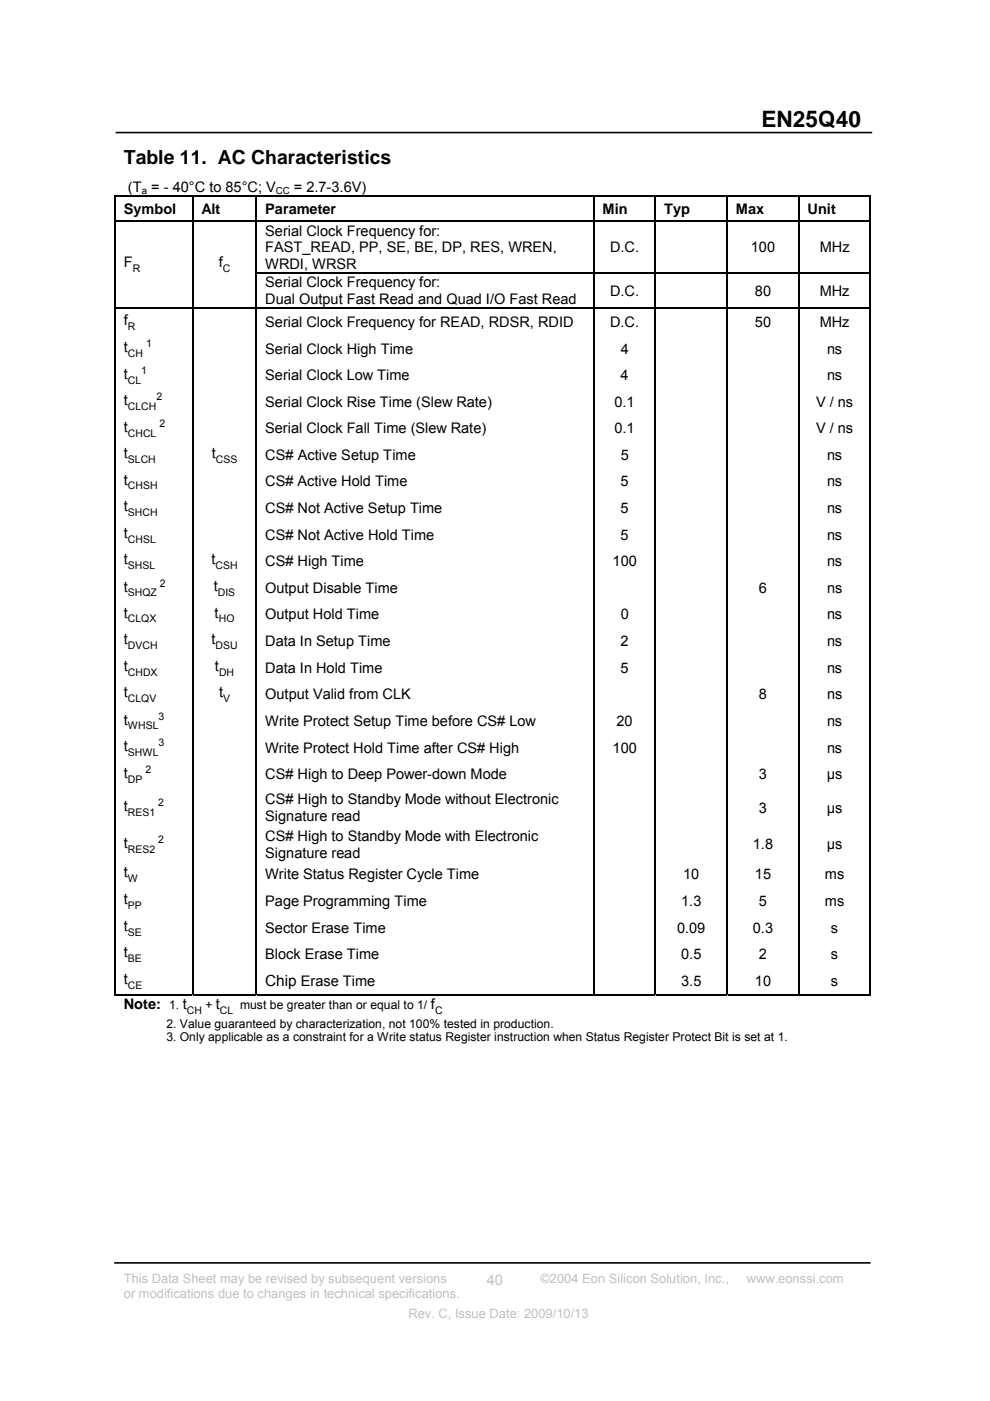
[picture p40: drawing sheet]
<svg xmlns="http://www.w3.org/2000/svg" width="210mm" height="297mm" viewBox="0 0 210 297" stroke-linecap="round" stroke-linejoin="round" font-family="sans-serif">
<defs><g id="words">
<text font-size="4.8" x="161.5" y="26.9">EN25Q40</text>
<text font-size="4.1" x="26.3" y="34.7">Table 11. AC Characteristics</text>
<text font-size="3.3" x="56.3" y="209.1">Chip Erase Time</text>
<g font-size="3.1">
<text x="27.1" y="40.7">(T = - 40°C to 85°C; V</text>
<text x="62.3" y="40.7">= 2.7-3.6V)</text>
<text x="26.3" y="45.3">Symbol</text>
<text x="42.7" y="45.3">Alt</text>
<text x="56.3" y="45.3">Parameter</text>
<text x="127.8" y="45.3">Min</text>
<text x="140.9" y="45.3">Typ</text>
<text x="156.1" y="45.3">Max</text>
<text x="171.3" y="45.3">Unit</text>
<text x="56.3" y="49.9">Serial Clock Frequency for:</text>
<text x="56.3" y="53.5">FAST_READ, PP, SE, BE, DP, RES, WREN,</text>
<text x="129.4" y="53.5">D.C.</text>
<text x="159.3" y="53.5">100</text>
<text x="173.9" y="53.5">MHz</text>
<text x="26.3" y="56.6">F</text>
<text x="46.4" y="56.6">f</text>
<text x="56.3" y="57.1">WRDI, WRSR</text>
<text x="56.3" y="60.9">Serial Clock Frequency for:</text>
<text x="56.3" y="64.5">Dual Output Fast Read and Quad I/O Fast Read</text>
<text x="129.4" y="62.7">D.C.</text>
<text x="160.1" y="62.7">80</text>
<text x="173.9" y="62.7">MHz</text>
<text x="26.3" y="68.9">f</text>
<text x="56.3" y="69.3">Serial Clock Frequency for READ, RDSR, RDID</text>
<text x="129.4" y="69.3">D.C.</text>
<text x="160.1" y="69.3">50</text>
<text x="173.9" y="69.3">MHz</text>
<text x="26.3" y="74.7">t</text>
<text x="56.3" y="75">Serial Clock High Time</text>
<text x="131.7" y="75">4</text>
<text x="175.4" y="75">ns</text>
<text x="26.3" y="80.3">t</text>
<text x="56.3" y="80.6">Serial Clock Low Time</text>
<text x="131.6" y="80.6">4</text>
<text x="175.4" y="80.6">ns</text>
<text x="26.3" y="85.9">t</text>
<text x="56.3" y="86.2">Serial Clock Rise Time (Slew Rate)</text>
<text x="130.3" y="86.2">0.1</text>
<text x="173.1" y="86.2">V / ns</text>
<text x="26.3" y="91.6">t</text>
<text x="56.3" y="91.9">Serial Clock Fall Time (Slew Rate)</text>
<text x="130.3" y="91.9">0.1</text>
<text x="173.1" y="91.9">V / ns</text>
<text x="26.3" y="97.1">t</text>
<text x="44.9" y="97.1">t</text>
<text x="56.3" y="97.5">CS# Active Setup Time</text>
<text x="131.7" y="97.5">5</text>
<text x="175.4" y="97.5">ns</text>
<text x="26.3" y="102.7">t</text>
<text x="56.3" y="103.1">CS# Active Hold Time</text>
<text x="131.6" y="103.1">5</text>
<text x="175.4" y="103.1">ns</text>
<text x="26.3" y="108.4">t</text>
<text x="56.3" y="108.8">CS# Not Active Setup Time</text>
<text x="131.6" y="108.8">5</text>
<text x="175.4" y="108.8">ns</text>
<text x="26.3" y="114">t</text>
<text x="26.3" y="119.7">t</text>
<text x="44.9" y="119.7">t</text>
<text x="56.3" y="114.4">CS# Not Active Hold Time</text>
<text x="131.6" y="114.4">5</text>
<text x="175.4" y="114.4">ns</text>
<text x="26.3" y="125.4">t</text>
<text x="45.3" y="125.3">t</text>
<text x="56.3" y="120.1">CS# High Time</text>
<text x="56.3" y="125.7">Output Disable Time</text>
<text x="129.9" y="120.1">100</text>
<text x="161" y="125.7">6</text>
<text x="175.4" y="120.1">ns</text>
<text x="175.4" y="125.7">ns</text>
<text x="26.3" y="130.9">t</text>
<text x="45.5" y="130.9">t</text>
<text x="56.3" y="131.3">Output Hold Time</text>
<text x="131.6" y="131.3">0</text>
<text x="175.4" y="131.3">ns</text>
<text x="26.3" y="136.6">t</text>
<text x="44.9" y="136.6">t</text>
<text x="56.3" y="137">Data In Setup Time</text>
<text x="131.6" y="137">2</text>
<text x="175.4" y="137">ns</text>
<text x="26.3" y="142.2">t</text>
<text x="45.6" y="142.2">t</text>
<text x="56.3" y="142.6">Data In Hold Time</text>
<text x="131.6" y="142.6">5</text>
<text x="175.4" y="142.6">ns</text>
<text x="26.3" y="147.8">t</text>
<text x="46.5" y="147.8">t</text>
<text x="56.3" y="148.3">Output Valid from CLK</text>
<text x="161" y="148.3">8</text>
<text x="175.4" y="148.3">ns</text>
<text x="26.3" y="153.6">t</text>
<text x="56.3" y="153.9">Write Protect Setup Time before CS# Low</text>
<text x="130.8" y="153.9">20</text>
<text x="175.4" y="153.9">ns</text>
<text x="26.3" y="159.3">t</text>
<text x="56.3" y="159.6">Write Protect Hold Time after CS# High</text>
<text x="129.9" y="159.6">100</text>
<text x="175.4" y="159.6">ns</text>
<text x="26.3" y="164.9">t</text>
<text x="56.3" y="165.2">CS# High to Deep Power-down Mode</text>
<text x="161" y="165.2">3</text>
<text x="175.4" y="165.2">µs</text>
<text x="26.3" y="172">t</text>
<text x="56.3" y="170.5">CS# High to Standby Mode without Electronic</text>
<text x="161" y="172.3">3</text>
<text x="175.4" y="172.3">µs</text>
<text x="26.3" y="179.8">t</text>
<text x="56.3" y="174">Signature read</text>
<text x="56.3" y="178.3">CS# High to Standby Mode with Electronic</text>
<text x="56.3" y="181.9">Signature read</text>
<text x="159.7" y="180.1">1.8</text>
<text x="175.4" y="180.1">µs</text>
<text x="26.3" y="186">t</text>
<text x="26.3" y="191.7">t</text>
<text x="56.3" y="186.5">Write Status Register Cycle Time</text>
<text x="144.9" y="186.5">10</text>
<text x="160.1" y="186.5">15</text>
<text x="175" y="186.5">ms</text>
<text x="26.3" y="197.3">t</text>
<text x="56.3" y="192.1">Page Programming Time</text>
<text x="56.3" y="197.7">Sector Erase Time</text>
<text x="143.6" y="197.7">0.09</text>
<text x="144.5" y="192.1">1.3</text>
<text x="159.7" y="197.7">0.3</text>
<text x="161" y="192.1">5</text>
<text x="175" y="192.1">ms</text>
<text x="176.3" y="197.7">s</text>
<text x="26.3" y="203">t</text>
<text x="56.3" y="203.4">Block Erase Time</text>
<text x="144.5" y="203.4">0.5</text>
<text x="161" y="203.4">2</text>
<text x="176.3" y="203.4">s</text>
<text x="26.3" y="208.6">t</text>
<text x="144.5" y="209">3.5</text>
<text x="160.1" y="209">10</text>
<text x="176.3" y="209">s</text>
<text x="26.3" y="214">Note:</text>
<text x="38.8" y="214">t</text>
<text x="45.8" y="214">t</text>
<text x="91.4" y="214">f</text>
</g>
<text font-size="3.1" fill="#c0c0c0" x="103.3" y="272.5">40</text>
<g font-size="2.7" fill="#c0c0c0">
<text x="26.3" y="275.3">or modifications due to changes in technical specifications.</text>
<text x="26.3" y="272.1">This Data Sheet may be revised by subsequent versions</text>
<text x="114.6" y="272.1">©2004 Eon Silicon Solution, Inc.,</text>
<text x="158.4" y="272.1">www.eonssi.com</text>
<text x="86.6" y="279.5">Rev. C, Issue Date: 2009/10/13</text>
</g>
<g font-size="2.6">
<text x="35.9" y="214">1.</text>
<text x="43.6" y="214">+</text>
<text x="50.9" y="214">must be greater than or equal to 1/</text>
<text x="35.3" y="217.9">2. Value guaranteed by characterization, not 100% tested in production.</text>
<text x="35.3" y="220.8">3. Only applicable as a constraint for a Write status Register instruction when Status Register Protect Bit is set at 1.</text>
</g>
<g font-size="2.2">
<text x="28.2" y="57.7">R</text>
<text x="47.3" y="57.7">C</text>
<text x="27.1" y="69.9">R</text>
<text x="27.1" y="75.7">CH</text>
<text x="31" y="73.6">1</text>
<text x="27.1" y="81.3">CL</text>
<text x="30" y="79.3">1</text>
<text x="27.1" y="87">CLCH</text>
<text x="33.2" y="84.9">2</text>
<text x="27.1" y="92.6">CHCL</text>
<text x="33.8" y="90.6">2</text>
<text x="27.1" y="98.1">SLCH</text>
<text x="45.8" y="98.1">CSS</text>
<text x="27.1" y="103.8">CHSH</text>
<text x="27.1" y="109.4">SHCH</text>
<text x="27.1" y="115">CHSL</text>
<text x="27.1" y="120.7">SHSL</text>
<text x="33.9" y="124.4">2</text>
<text x="45.7" y="120.7">CSH</text>
<text x="27.1" y="126.4">SHQZ</text>
<text x="27.1" y="132">CLQX</text>
<text x="46.2" y="126.3">DIS</text>
<text x="46.4" y="132">HO</text>
<text x="27.1" y="137.6">DVCH</text>
<text x="45.7" y="137.6">DSU</text>
<text x="27.1" y="143.2">CHDX</text>
<text x="46.5" y="143.2">DH</text>
<text x="27.1" y="148.9">CLQV</text>
<text x="47.3" y="148.9">V</text>
<text x="27.1" y="154.6">WHSL</text>
<text x="33.6" y="152.6">3</text>
<text x="27.1" y="160.3">SHWL</text>
<text x="33.6" y="158.2">3</text>
<text x="27.1" y="165.9">DP</text>
<text x="30.8" y="163.9">2</text>
<text x="27.1" y="173">RES1</text>
<text x="33.5" y="170.9">2</text>
<text x="33.5" y="178.8">2</text>
<text x="27.1" y="180.8">RES2</text>
<text x="27.1" y="187.1">W</text>
<text x="27.1" y="192.7">PP</text>
<text x="27.1" y="198.4">SE</text>
<text x="27.1" y="204">BE</text>
<text x="27.1" y="209.6">CE</text>
<text x="39.6" y="215">CH</text>
<text x="46.7" y="215">CL</text>
<text x="92.3" y="215">C</text>
</g>
<g font-size="2.1">
<text x="30.1" y="41.2">a</text>
<text x="58.5" y="41.2">CC</text>
</g>
</g></defs>
<path d="M24.5 28.1h160.5" fill="none" stroke="#000" stroke-width=".34"/>
<path d="M86.3 276.6h51.2v3.7h-51.2z" fill="#fff"/>
<path d="M24.2 267.8h160.5" fill="none" stroke="#000" stroke-width=".34"/>
<g fill="#000">
<path d="M24.3 41.4h.2v.2h-.2zM24.3 46.8h.2v.3h-.2zM24.3 57.7h.2v.3h-.2zM40.7 41.4h.3v.2h-.3zM40.7 46.8h.3v.3h-.3zM40.7 57.7h.3v.3h-.3zM54.3 41.4h.2v.2h-.2zM54.3 46.8h.2v.3h-.2zM54.3 57.7h.2v.3h-.2zM125.8 41.4h.3v.2h-.3zM125.8 46.8h.3v.3h-.3zM125.8 57.7h.3v.3h-.3z"/>
<path d="M138.9 41.4h.2v.2h-.2zM138.9 46.8h.2v.3h-.2zM138.9 57.7h.2v.3h-.2zM154.1 41.4h.3v.2h-.3zM154.1 46.8h.3v.3h-.3zM154.1 57.7h.3v.3h-.3zM169.3 41.4h.2v.2h-.2zM169.3 46.8h.2v.3h-.2zM169.3 57.7h.2v.3h-.2zM184.5 41.4h.2v.2h-.2zM184.5 46.8h.2v.3h-.2zM184.5 57.7h.2v.3h-.2z"/>
<path d="M24.3 65.1h.2v.3h-.2zM40.7 65.1h.3v.3h-.3zM54.3 65.1h.2v.3h-.2zM125.8 65.1h.3v.3h-.3zM138.9 65.1h.2v.3h-.2zM154.1 65.1h.3v.3h-.3zM169.3 65.1h.2v.3h-.2zM184.5 65.1h.2v.3h-.2zM184.5 210.8h.2v.2h-.2z"/>
</g>
<g fill="none" stroke="#000" stroke-width=".23">
<path d="M24.3 41.5h16.4M24.4 41.6v5.2M24.4 47.1v10.6M24.4 58v7.1M40.9 41.6v5.2M40.9 47.1v10.6M40.9 58v7.1M41 41.5h13.3M54.5 41.5h71.3M54.5 57.9h71.3M126.1 41.5h12.8M126.1 57.9h12.8"/>
<path d="M139.1 41.5h15M139.1 57.9h15M154.4 41.5h14.9M154.4 57.9h14.9M169.4 41.6v5.2M169.4 47.1v10.6M169.4 58v7.1M169.5 41.5h15M169.5 57.9h15M184.6 41.6v5.2M184.6 47.1v10.6M184.6 58v7.1"/>
<path d="M24.4 65.4v145.6M24.5 65.2h16.2M40.9 65.4v145.6M41 65.2h13.3M54.5 65.2h71.3M126.1 65.2h12.8M139.1 65.2h15M154.4 65.2h14.9M169.4 65.4v145.6M169.5 65.2h15M184.6 65.4v145.6"/>
</g>
<g fill="none" stroke="#000" stroke-width=".25">
<path d="M24.5 46.9h16.2M41 46.9h13.3M54.4 41.6v5.2M54.4 47.1v10.6M54.4 58v7.1M54.5 46.9h71.3M126 41.6v5.2M126 47.1v10.6M126 58v7.1M126.1 46.9h12.8M139 41.6v5.2M139 47.1v10.6"/>
<path d="M139 58v7.1M139.1 46.9h15M154.2 41.6v5.2M154.2 47.1v10.6M154.2 58v7.1M154.4 46.9h14.9M169.5 46.9h15M54.4 65.4v145.6M126 65.4v145.6M139 65.4v145.6M154.2 65.4v145.6M24.3 210.9h16.4"/>
<path d="M41 210.9h13.3M54.5 210.9h71.3M126.1 210.9h12.8M139.1 210.9h15M154.4 210.9h14.9M169.5 210.9h15"/>
</g>
<use href="#words"/>
</svg>
